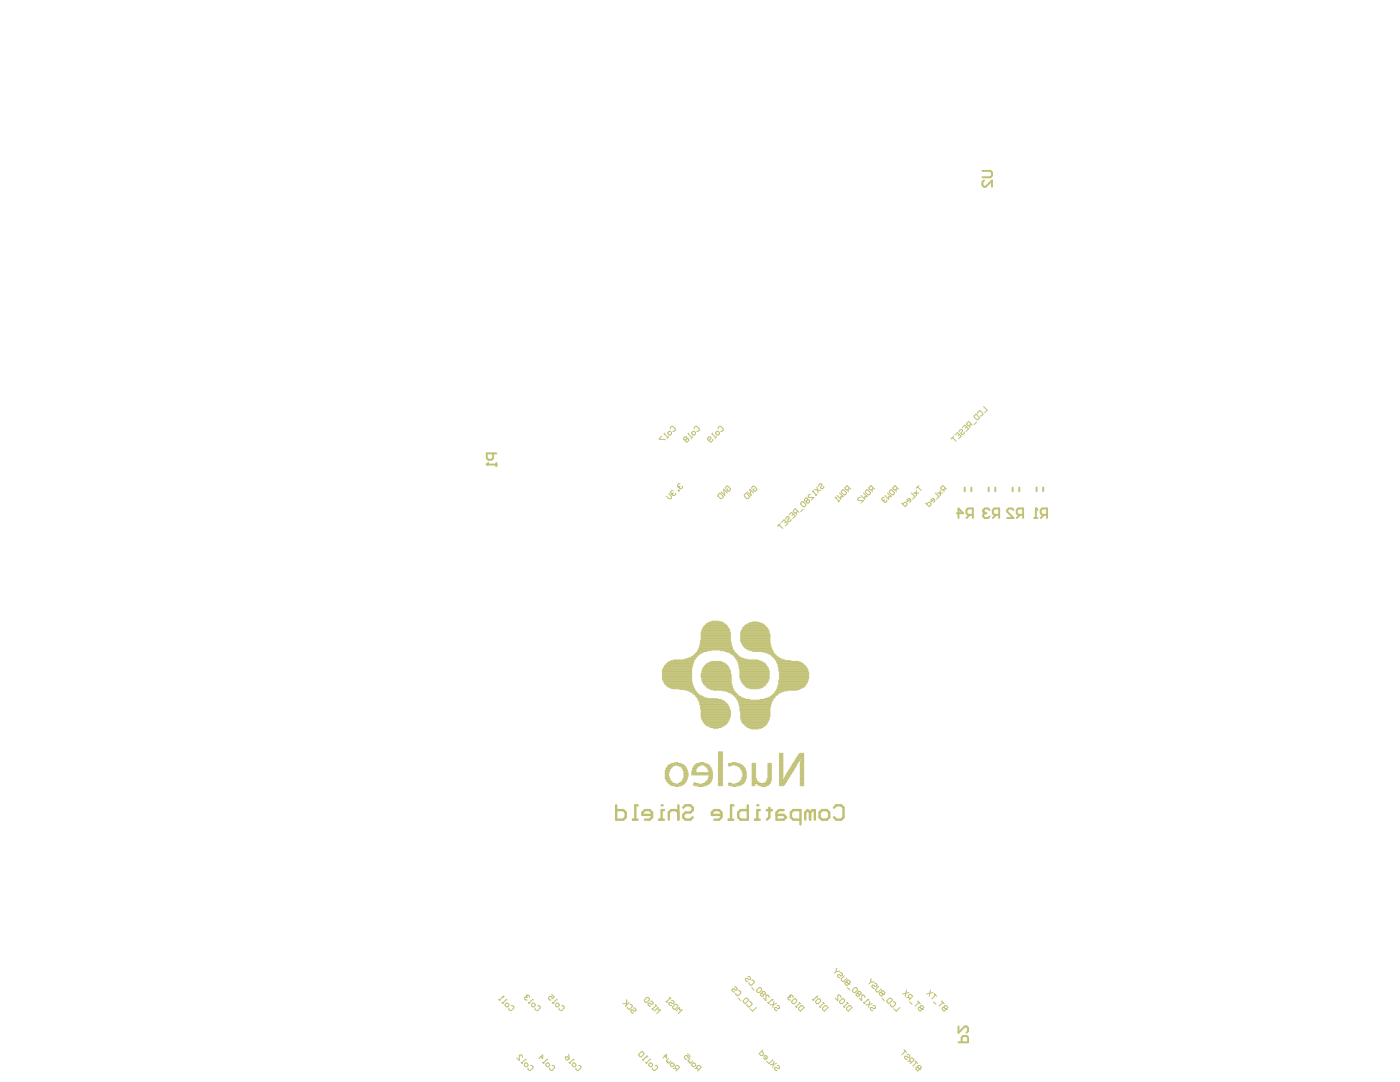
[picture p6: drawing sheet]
<svg xmlns="http://www.w3.org/2000/svg" width="279mm" height="216mm" viewBox="0 0 279 216" stroke-linecap="round" stroke-linejoin="round" font-family="sans-serif">
<g fill="none" stroke="#c0c073" stroke-width=".2">
<path d="M132.2 135.6h5.9M132.2 135.4h5.9M132.2 135.3h5.9M132.2 135.1h5.9M132.2 135h5.9M132.2 134.8h5.9M132.2 134.7h5.9M132.2 134.6h5.9M132.2 134.4h5.9M132.2 134.3h5.9M132.2 134.1h5.9M132.2 134h5.9"/>
<path d="M132.2 133.8h5.9M132.2 133.7h5.9M132.3 135.8h5.8M132.3 135.7h5.8M132.3 133.6h5.8M132.3 133.4h5.8M132.5 136.1h5.7M132.5 136h5.6M132.5 133.3h5.6M132.5 133.1h5.7M132.6 136.4h5.6M132.6 133h5.6"/>
<path d="M132.6 132.8h5.6M132.6 136.3h5.6M132.7 136.6h5.5M132.7 132.7h5.5M132.9 136.7h5.4M132.9 132.6h5.4M133 136.9h5.3M133 132.4h5.3M133.2 137h5.1M133.2 132.3h5.1M133.3 132.1h5.2M133.5 137.1h5"/>
<path d="M133.6 132h4.9M133.8 137.3h4.7M133.9 131.8h4.6M134 137.4h4.6M134.5 131.7h4.1M135.6 137.6h3M136.5 131.5h2.3M136.8 137.7h2M137 131.4h1.8M137.3 137.9h1.6M137.5 131.3h1.4M137.6 138h1.3"/>
<path d="M137.9 138.1h1.2M137.9 131.1h1.2M138.1 131h1.1M138.2 138.3h1M138.3 138.4h1M138.3 130.8h1M138.5 138.6h1M138.5 130.7h1M138.6 130.5h1M138.8 138.9h1.3M138.8 138.7h1M138.8 130.4h1.1"/>
<path d="M138.9 139h1.4M138.9 130.3h1.3M139.1 130.1h1.4M139.1 139.1h1.5M139.2 130h1.9M139.2 139.4h4M139.2 139.3h2M139.2 129.8h2.7M139.3 139.7h4.9M139.3 139.6h4.6M139.3 129.7h7.1M139.3 129.5h6.9"/>
<path d="M139.5 139.9h5M139.5 129.4h6.7M139.5 129.3h6.7M139.6 129.1h6.5M139.6 129h6.5M139.6 128.8h6.5M139.6 128.7h6.3M139.8 128.5h6.1M139.8 128.4h6.1M139.8 128.3h6.1M139.8 128.1h6.1M139.8 128h6"/>
<path d="M139.8 127.8h6M139.9 135.1h6M139.9 135h6M139.9 134.8h6M139.9 134.7h6M139.9 134.6h6M139.9 134.4h5.9M139.9 127.7h5.9M139.9 127.5h5.9M139.9 127.4h5.9M139.9 127.2h5.9M139.9 127.1h5.9"/>
<path d="M139.9 127h5.9M139.9 126.8h5.9M139.9 126.7h5.9M139.9 126.5h5.9M139.9 126.4h5.9M139.9 126.2h5.9M139.9 126.1h5.7M140.1 135.8h5.8M140.1 135.7h5.8M140.1 135.6h5.8M140.1 135.4h5.8M140.1 135.3h5.8"/>
<path d="M140.1 134.3h5.7M140.1 134.1h5.7M140.1 134h5.7M140.1 133.8h5.7M140.1 126h5.5M140.1 125.8h5.5M140.1 125.7h5.5M140.2 136.1h5.7M140.2 136h5.7M140.2 133.7h5.4M140.2 133.6h5.4M140.2 133.4h5.3"/>
<path d="M140.2 125.5h5.3M140.2 125.4h5.3M140.3 136.4h5.8M140.3 133.3h5.2M140.3 125.2h5.1M140.3 125.1h4.9M140.3 136.3h5.6M140.5 136.6h5.6M140.5 133.1h4.9M140.5 133h4.9M140.5 125h4.7M140.6 136.7h5.5"/>
<path d="M140.6 132.8h4.6M140.6 124.8h4.5M140.8 136.9h5.3M140.8 132.7h4.3M140.8 124.7h4.1M140.9 137h5.3M140.9 124.5h3.9M140.9 132.6h4M141.1 137.1h5.1M141.1 132.4h3.7M141.1 124.4h3.4M141.2 137.3h5"/>
<path d="M141.3 124.2h3.1M141.3 132.3h3.2M141.5 137.4h4.9M141.6 132.1h2.6M141.6 124.1h2.5M141.8 137.6h4.6M141.9 132h2M142.1 124h1.4M142.4 137.7h4.1M143.8 129.8h2.7M144.2 137.9h2.3M144.6 130h1.9"/>
<path d="M144.9 138h1.8M145.1 130.1h1.6M145.4 138.1h1.4M145.5 130.3h1.3M145.6 138.3h1.3M145.8 130.4h1.1M145.9 138.4h1.2M145.9 130.5h1.2M146.2 138.6h1M146.2 130.7h1M146.4 138.7h1M146.4 130.8h1"/>
<path d="M146.5 138.9h1M146.5 131h1M146.7 139h1.1M146.7 131.1h1.1M146.8 131.4h1.7M146.8 131.3h1.3M146.8 139.1h1.3M146.9 139.4h1.9M146.9 139.3h1.5M146.9 131.5h2.3M147.1 139.6h2.6M147.1 131.8h4.6"/>
<path d="M147.1 131.7h4.1M147.2 132.1h5M147.2 132h4.9M147.2 139.9h6.9M147.2 139.7h7M147.4 132.7h5.6M147.4 132.4h5.3M147.4 132.3h5.1M147.4 132.6h5.4M147.5 133.4h5.9M147.5 133.3h5.7M147.5 133.1h5.7"/>
<path d="M147.5 133h5.6M147.5 132.8h5.5M147.7 135.3h5.8M147.7 135.1h5.8M147.7 135h5.8M147.7 134.8h5.8M147.7 134.7h5.8M147.7 134.6h5.8M147.7 134.4h5.8M147.7 134.3h5.8M147.7 134.1h5.8M147.7 134h5.8"/>
<path d="M147.7 133.8h5.8M147.7 133.7h5.7M147.7 133.6h5.7M147.8 135.7h5.6M147.8 135.6h5.6M147.8 135.4h5.7M147.8 128h5.9M147.8 127.8h5.9M147.8 127.7h5.9M147.8 127.5h5.9M147.8 127.4h5.9M147.8 127.2h5.9"/>
<path d="M147.8 127.1h5.9M147.8 127h5.9M147.8 126.8h5.9M147.8 126.7h5.9M147.8 126.5h5.9M147.8 126.4h5.7M147.8 126.2h5.7M147.8 126.1h5.7M147.9 136h5.3M147.9 135.8h5.5M147.9 128.3h5.8M147.9 128.1h5.8"/>
<path d="M147.9 126h5.6M147.9 125.8h5.5M148.1 136.1h5.1M148.1 128.5h5.7M148.1 128.4h5.6M148.1 125.7h5.3M148.1 125.5h5.1M148.1 136.3h5M148.2 136.4h4.8M148.2 128.8h5.6M148.2 125.4h5M148.2 125.2h4.9"/>
<path d="M148.2 128.7h5.6M148.4 136.6h4.4M148.4 129h5.4M148.4 125.1h4.6M148.5 136.7h4.3M148.5 129.1h5.5M148.5 125h4.3M148.7 136.9h4M148.7 129.3h5.3M148.7 124.8h4M148.8 137h3.6M148.8 129.4h5.2"/>
<path d="M148.8 124.7h3.7M148.9 137.1h3.3M149.1 129.5h5M149.1 124.5h3.3M149.2 137.3h2.8M149.2 129.7h4.9M149.4 124.4h2.7M149.7 124.2h2M149.7 137.4h1.8M149.7 129.8h4.5M150.2 124.1h.9M150.2 130h4"/>
<path d="M151.7 139.6h2.5M152.2 130.1h2.2M152.5 139.4h1.9M152.8 130.3h1.6M153 139.3h1.5M153.2 130.4h1.3M153.4 139.1h1.3M153.5 130.5h1.2M153.7 139h1M153.8 138.9h1M153.8 130.7h1M154 130.8h1"/>
<path d="M154.1 138.7h1M154.1 131h1M154.2 138.6h1.1M154.2 131.1h1.2M154.4 138.4h1M154.4 131.3h1.1M154.5 138.3h1.2M154.5 131.4h1.3M154.7 138.1h1.3M154.7 138h1.7M154.7 131.5h1.6M154.8 137.9h2.3"/>
<path d="M154.8 131.8h3M154.8 131.7h1.9M155 132.1h4.8M155 132h4.4M155 137.7h4.1M155 137.6h4.6M155.1 137.4h4.7M155.1 137.3h5M155.1 137.1h5.3M155.1 132.4h5.2M155.1 132.3h4.9M155.3 137h5.3"/>
<path d="M155.3 136.9h5.4M155.3 136.7h5.5M155.3 133h5.5M155.3 132.8h5.4M155.3 132.7h5.3M155.3 132.6h5.1M155.4 136.6h5.4M155.4 136.4h5.6M155.4 136.1h5.7M155.4 136h5.7M155.4 135.8h5.9M155.4 135.7h5.9"/>
<path d="M155.4 133.8h5.9M155.4 133.7h5.9M155.4 133.6h5.7M155.4 133.4h5.7M155.4 133.3h5.6M155.4 133.1h5.6M155.4 136.3h5.7M155.5 135.6h5.8M155.5 135.4h5.9M155.5 135.3h5.9M155.5 135.1h5.9M155.5 135h5.9"/>
<path d="M155.5 134.8h5.9M155.5 134.7h5.9M155.5 134.6h5.9M155.5 134.4h5.9M155.5 134.3h5.9M155.5 134.1h5.9M155.5 134h5.8M132.7 154h.9M132.7 153.9h.9M132.7 153.8h.9M132.7 155.3h.9M132.7 155.2h.9"/>
<path d="M132.7 155.1h.9M132.7 154.9h.8M132.7 154.8h.8M132.7 154.6h.8M132.7 154.5h.8M132.7 154.3h.8M132.7 154.2h.8M132.9 153.6h.9M132.9 153.5h.9M132.9 153.3h1M132.9 155.6h.9M132.9 155.5h.9"/>
<path d="M133 153.2h1M133 155.9h1M133 155.8h.9M133.2 156.1h1M133.2 153h1M133.2 152.9h1.1M133.3 156.2h1M133.3 152.8h1.5M133.5 156.3h1.3M133.5 152.6h3M133.6 156.5h2.9M133.8 156.6h2.5"/>
<path d="M133.8 152.5h2.4M134 156.8h2M134 152.3h1.9M134.6 152.2h.7M134.8 156.9h.7M135.2 152.8h1.4M135.3 156.3h1.3M135.6 156.2h1.2M135.6 152.9h1.2M135.9 156.1h1M135.9 153h1M136 153.2h.9"/>
<path d="M136 155.9h.9M136.2 153.5h.8M136.2 153.3h.8M136.2 155.8h.8M136.2 155.6h.8M136.3 153.8h.9M136.3 153.6h.9M136.3 155.3h.9M136.3 155.5h.9M136.5 154h.7M136.5 153.9h.7M136.5 155.2h.7"/>
<path d="M136.5 155.1h.7M136.5 154.9h.8M136.5 154.8h.8M136.5 154.6h.8M136.5 154.5h.8M136.5 154.3h.8M136.5 154.2h.8M138.1 154h.8M138.1 153.9h.8M138.1 154.6h4.1M138.1 154.5h4.1M138.1 154.3h4.1"/>
<path d="M138.1 154.2h4.1M138.2 153.8h.7M138.2 153.6h.7M138.2 153.5h.7M138.2 153.3h.9M138.3 156.6h2.9M138.3 156.5h3.2M138.3 153h.9M138.3 153.2h.9M138.5 156.3h.8M138.5 156.2h.3M138.5 152.9h1"/>
<path d="M138.6 156.8h2.3M138.6 152.8h1.2M138.6 152.6h2.9M138.9 152.5h2.3M139.1 152.3h1.8M139.3 156.9h1M139.5 140h5.1M139.6 152.2h.9M139.6 140.6h5.6M139.6 140.4h5.5M139.6 140.3h5.5M139.6 140.1h5.2"/>
<path d="M139.8 141.4h5.8M139.8 141.3h5.8M139.8 141.2h5.7M139.8 141h5.7M139.8 140.9h5.6M139.8 140.7h5.6M139.9 143.2h5.7M139.9 143h5.9M139.9 142.9h5.9M139.9 142.7h5.9M139.9 142.6h5.9M139.9 142.4h5.9"/>
<path d="M139.9 142.3h5.9M139.9 142.2h5.9M139.9 142h5.9M139.9 141.9h5.9M139.9 141.7h5.9M139.9 141.6h5.7M140.1 143.6h5.4M140.1 143.4h5.5M140.1 143.3h5.5M140.2 156.3h1.4M140.2 143.9h5.2M140.2 143.7h5.3"/>
<path d="M140.3 144h5.1M140.5 152.8h1.1M140.5 144.3h4.6M140.5 144.2h4.7M140.6 156.2h1.2M140.6 144.4h4.5M140.8 156.1h1.1M140.8 152.9h.8M140.8 144.6h4.1M140.9 153h.9M140.9 155.9h1M140.9 144.7h3.7"/>
<path d="M141.1 153.2h.8M141.1 155.8h1M141.2 153.5h.9M141.2 153.3h.7M141.2 155.6h.9M141.2 144.9h3.3M141.3 154h.9M141.3 153.8h.8M141.3 153.6h.8M141.3 155.3h.9M141.3 155.2h.9M141.3 155.5h.8"/>
<path d="M141.5 153.9h.7M141.5 155.1h.7M141.5 154.9h.7M141.5 154.8h.7M141.5 145h2.7M141.8 145.2h2.1M142.4 145.3h1M143.4 156.8h.8M143.4 156.6h.8M143.4 156.5h.8M143.4 156.3h.8M143.4 156.2h.8"/>
<path d="M143.4 156.1h.8M143.4 153h.8M143.4 152.9h.8M143.4 152.8h.8M143.4 152.6h.8M143.4 152.5h.8M143.4 152.3h.8M143.4 152.2h.8M143.4 154h.8M143.4 153.9h.8M143.4 153.8h.8M143.4 153.6h.8"/>
<path d="M143.4 153.5h.8M143.4 153.3h.8M143.4 153.2h.8M143.4 155.9h.8M143.4 155.8h.8M143.4 155.6h.8M143.4 155.3h.8M143.4 155.2h.8M143.4 155.1h.8M143.4 154.9h.8M143.4 154.8h.8M143.4 154.6h.8"/>
<path d="M143.4 154.5h.8M143.4 154.3h.8M143.4 154.2h.8M143.4 152h.8M143.4 151.9h.8M143.4 151.8h.8M143.4 151.5h.8M143.4 151.3h.8M143.4 151.2h.8M143.4 151h.8M143.4 150.9h.8M143.4 150.8h.8"/>
<path d="M143.4 150.6h.8M143.4 150.5h.8M143.4 150.3h.8M143.4 150.2h.8M143.4 150h.8M143.4 155.5h.8M143.4 151.6h.8M145.4 156.6h2.5M145.4 156.5h2.8M145.4 156.3h.7M145.4 152.8h.7M145.4 152.6h2.7"/>
<path d="M145.4 152.5h2.4M145.4 152.3h2.1M145.5 156.8h2.2M145.5 156.2h.1M145.5 152.9h.1M146.1 152.2h.8M146.2 156.9h.7M146.8 156.3h1.6M146.8 152.8h1.4M147.2 156.2h1.3M147.2 152.9h1.2M147.4 140.3h6.6"/>
<path d="M147.4 140h6.7M147.4 140.1h6.6M147.5 156.1h1.2M147.5 153h1M147.5 140.9h6.3M147.5 140.7h6.3M147.5 140.6h6.3M147.5 140.4h6.5M147.7 153.2h1M147.7 155.9h1M147.7 141.9h6M147.7 141.7h6"/>
<path d="M147.7 141.6h6M147.7 141.4h6M147.7 141.3h6M147.7 141.2h6M147.7 141h6.1M147.8 153.5h1M147.8 153.3h.9M147.8 155.8h1M147.8 143.4h5.7M147.8 143.3h5.7M147.8 143.2h5.7M147.8 143h5.9"/>
<path d="M147.8 142.9h5.9M147.8 142.7h5.9M147.8 142.6h5.9M147.8 142.4h5.9M147.8 142.3h5.9M147.8 142.2h5.9M147.8 142h5.9M147.9 153.6h.9M147.9 155.6h.9M147.9 155.5h.9M147.9 143.9h5.5M147.9 143.7h5.5"/>
<path d="M147.9 143.6h5.6M148.1 154h.8M148.1 153.9h.8M148.1 153.8h.7M148.1 155.3h.8M148.1 155.2h.8M148.1 155.1h.8M148.1 144.2h5.1M148.1 144h5.1M148.2 154.9h.7M148.2 154.8h.7M148.2 154.6h.7"/>
<path d="M148.2 154.5h.7M148.2 154.3h.7M148.2 154.2h.7M148.2 144.3h4.9M148.4 144.4h4.7M148.5 144.6h4.5M148.7 144.7h4.1M148.8 144.9h3.9M148.9 145h3.5M149.2 145.2h3M149.5 145.3h2.5M149.9 145.4h1.5"/>
<path d="M150.1 156.8h.6M150.1 156.6h.6M150.1 156.5h.6M150.1 156.3h.7M150.1 156.2h1.6M150.1 156.1h1.3M150.1 153h.7M150.1 152.9h.7M150.1 152.8h.7M150.1 152.6h.7M150.1 152.5h.7M150.1 152.3h.7"/>
<path d="M150.1 154h.7M150.1 153.9h.7M150.1 153.8h.7M150.1 153.6h.7M150.1 153.5h.7M150.1 153.3h.7M150.1 153.2h.7M150.1 155.9h1.1M150.1 155.8h1M150.1 155.6h.9M150.1 155.3h.9M150.1 155.2h.7"/>
<path d="M150.1 155.1h.7M150.1 154.9h.7M150.1 154.8h.7M150.1 154.6h.7M150.1 154.5h.7M150.1 154.3h.7M150.1 154.2h.7M150.1 155.5h.9M151 156.3h2.7M151.1 156.5h2.4M151.2 156.6h2.2M151.5 156.8h1.7"/>
<path d="M152 156.9h.8M152.5 156.2h1.3M152.8 156.1h1M153 155.9h.8M153 155.8h1M153.1 155.6h.9M153.1 155.3h.9M153.1 155.5h.9M153.2 153h.8M153.2 152.9h.8M153.2 152.8h.8M153.2 152.6h.8"/>
<path d="M153.2 152.5h.8M153.2 152.3h.8M153.2 154h.8M153.2 153.9h.8M153.2 153.8h.8M153.2 153.6h.8M153.2 153.5h.8M153.2 153.3h.8M153.2 153.2h.8M153.2 155.2h.8M153.2 155.1h.8M153.2 154.9h.8"/>
<path d="M153.2 154.8h.8M153.2 154.6h.8M153.2 154.5h.8M153.2 154.3h.8M153.2 154.2h.8M155.5 156.8h.9M155.5 156.6h1M155.5 156.5h1.2M155.5 156.3h1.2M155.5 156.2h1.3M155.5 156.1h1.5M155.5 153h.8"/>
<path d="M155.5 152.9h.8M155.5 152.8h.8M155.5 152.6h.8M155.5 152.5h.8M155.5 152.3h.8M155.5 152.2h.8M155.5 154h.8M155.5 153.9h.8M155.5 153.8h.8M155.5 153.6h.8M155.5 153.5h.8M155.5 153.3h.8"/>
<path d="M155.5 153.2h.8M155.5 155.9h1.5M155.5 155.8h1.6M155.5 155.6h.8M155.5 155.3h.8M155.5 155.2h.8M155.5 155.1h.8M155.5 154.9h.8M155.5 154.8h.8M155.5 154.6h.8M155.5 154.5h.8M155.5 154.3h.8"/>
<path d="M155.5 154.2h.8M155.5 152h.8M155.5 151.9h.8M155.5 151.8h.8M155.5 151.5h.8M155.5 151.3h.8M155.5 151.2h.8M155.5 151h.8M155.5 150.9h.8M155.5 150.8h.8M155.5 150.6h.8M155.5 150.5h.8"/>
<path d="M155.5 150.3h.8M155.5 155.5h.8M155.5 151.6h.8M156.4 155.6h.7M156.4 155.5h.9M156.5 155.3h.9M156.5 155.2h.9M156.7 155.1h.8M156.7 154.9h1M156.8 154.8h.9M156.8 154.6h1M157 154.5h.8"/>
<path d="M157 154.3h1M157.1 154.2h1M157.3 154h.8M157.3 153.9h1M157.4 153.8h1M157.4 153.6h1M157.5 153.5h1.1M157.7 153.3h.9M157.7 153.2h1M157.8 153h1M158 152.9h.8M158 152.8h1"/>
<path d="M158.1 152.6h.9M158.1 152.5h1M158.3 152.3h.8M158.4 152.2h.9M158.4 152h1M158.6 151.9h.8M158.7 151.8h.9M158.7 151.6h.9M158.8 151.5h.9M158.8 151.3h1.6M159 151.2h1.4M159.1 151h1.3"/>
<path d="M159.1 150.9h1.3M159.3 150.8h1.1M159.4 150.6h1M159.4 150.5h1M159.6 150.3h.8M159.7 156.8h.7M159.7 156.6h.7M159.7 156.5h.7M159.7 156.3h.7M159.7 156.2h.7M159.7 156.1h.7M159.7 153h.7"/>
<path d="M159.7 152.9h.7M159.7 152.8h.7M159.7 152.6h.7M159.7 152.5h.7M159.7 152.3h.7M159.7 152.2h.7M159.7 154h.7M159.7 153.9h.7M159.7 153.8h.7M159.7 153.6h.7M159.7 153.5h.7M159.7 153.3h.7"/>
<path d="M159.7 153.2h.7M159.7 155.9h.7M159.7 155.8h.7M159.7 155.6h.7M159.7 155.3h.7M159.7 155.2h.7M159.7 155.1h.7M159.7 154.9h.7M159.7 154.8h.7M159.7 154.6h.7M159.7 154.5h.7M159.7 154.3h.7"/>
<path d="M159.7 154.2h.7M159.7 152h.7M159.7 151.9h.7M159.7 155.5h.7M159.8 151.8h.6M159.8 151.5h.6M159.8 151.6h.6"/>
</g>
<g fill="none" stroke="#c0c073" stroke-width=".38">
<path d="M192.5 97.3v.7M193.9 97.3v.7M197.3 97.3v.7M198.6 97.3v.7M202.1 97.3v.7M203.4 97.3v.7M206.9 97.3v.7M208.2 97.3v.7M206.4 103.4h.7M206.7 101.5v1.9M208.3 102.7l-.6 .7M209 102.7h-1l-.3-.3v-.6l.3-.3h1v1.9"/>
<path d="M191.3 208h1.9v-1l-.3-.3h-.7l-.3 .3v1M191.3 204.8v1.3l1.3-1.3h.3l.3 .3v.7l-.3 .3"/>
</g>
<circle cx="206.7" cy="101.5" r=".19" fill="#c0c073"/>
<path d="M97.1 92.7h2M98.4 90.5v.9l-.3 .3h-.6l-.4-.3v-.9h2M99.1 92.4v.6M191 102.4h1.2l-.9-.9v1.9M193.5 102.7l-.6 .7M194.2 102.7h-1l-.3-.3v-.6l.3-.3h1v1.9M202.3 101.8l-.3-.3h-.7l-.3 .3v.3l1.3 1.3h-1.3M203.5 102.7l-.6 .7M204.2 102.7h-1l-.3-.3v-.6l.3-.3h1v1.9M206.7 101.5l.4 .3" fill="none" stroke="#c0c073" stroke-width=".38"/>
<g fill="none" stroke="#c0c073" stroke-width=".2">
<path d="M137.1 87.5l-.1-.3h-.3l-.2 .2v.3l.3 .1M137.1 87.5l.3 .2v.2l-.2 .3-.4-.2v-.2M137.1 87.5l-.3 .3M137.4 86.4l-.1 .2 .8 .7M138.1 86.3l.2-.2h.3l.2 .2v.3l-.2 .2h-.3l-.2-.2zM138.2 87.2l-.3 .2M138.6 85.6v-.3l.2-.2h.3l.5 .5v.2l-.3 .3h-.2M142.2 87.7v.2l-.2 .3h-.3l-.5-.5v-.3l.3-.2 .4 .1v.2l-.4 .4M142.2 86.4l-.1 .2 .7 .7M142.8 86.3l.3-.2h.2l.3 .2v.3l-.3 .2h-.2l-.3-.2zM143 87.2l-.3 .2M143.3 98.7l.4-.3 .7 .7-.4 .4h-.2l-.5-.5z"/>
<path d="M143.3 85.6v-.3l.3-.2h.2l.5 .5v.2l-.2 .3h-.3M143.9 98.1l.7 .8-.2-1.3 .7 .8M144.8 97.5v-.2l.2-.3h.3l.5 .5v.3l-.3 .2h-.2l-.3-.2 .3-.3M161.2 99.8l-.1-.4h-.3l-.2 .2v.3l.3 .1M161.2 99.8l-.3 .2M161.2 99.8l.4 .1v.2l-.3 .3-.4-.1v-.3M161.8 98.6h-.2l-.3 .3v.2l.1 .2h1l-.5 .5M162.2 98h.1M162.2 98l.7 .8M162.2 98h.2M162.5 97.6l1.3 .3M163 98.6l-.2 .3"/>
<path d="M163 97.2l.3 1.2M163.4 97v-.2l.3-.3 .3 .2v.2l-.2 .3 .1 .3h.3l.2-.2v-.3M166.7 99.2h.1M166.7 99.2h.2M166.7 99.2l.7 .8M167.6 99.9l-.3 .2M167.6 98.4l.7 .7h-.5v.5l-.7-.7M168.2 97.8h.2l.5 .5v.2l-.2 .2h-.3l-.5-.4v-.3zM169.3 97.6v.5M169.5 97.4l-.3 .4h-.3l-.2-.3v-.2l.3-.4 .8 .7M171.7 99.2h-.2l-.3 .3 .1 .4h1l-.5 .5M172.3 98.4l.8 .7h-.5v.5l-.8-.7"/>
<path d="M172.9 97.8h.3l.5 .5v.2l-.3 .2h-.2l-.5-.4v-.3zM174.1 97.6v.5M174.3 97.4l-.4 .4h-.2l-.3-.3v-.2l.4-.4 .8 .7M176.1 99.9h.1M176.1 99.9h.3M176.5 99.2h-.3l-.2 .3 .1 .4M176.5 99.7l-.1 .2M177 99.7v.3l-.3 .2-.3-.1v-.2M177.1 98.4l.8 .7h-.5v.5l-.8-.7M177.7 97.8h.3l.5 .5v.2l-.3 .2h-.2l-.5-.4v-.3zM178.8 97.6v.5M179.1 97.4l-.4 .4h-.2l-.3-.3v-.2l.4-.4 .7 .7"/>
<path d="M186.4 99.6l-.5 .5-.1-.4 .2-.2h.3l.2 .2v.3l-.2 .2M186.7 98.4l.7 .7-.5 .5M187.2 98.4h1M187.7 97.9v1M188.4 97.6v.5M188.6 97.4l-.3 .4h-.3l-.2-.3v-.2l.4-.4 .7 .7M155.5 104.7l.7 .8M155.7 104.5l-.5 .5M156 104.2l.5-.5 .7 .8-.5 .5M156.8 103.6v-.3l.3-.2 .4 .1v.3l-.3 .2 .1 .4h.3l.2-.3v-.2M156.8 104.1l-.2 .2M157.5 102.7l.5-.5 .7 .8-.5 .5"/>
<path d="M158.3 102.6l-.2 .3M158.9 102.2v.5M159.2 102l-.4 .4h-.2l-.3-.3v-.2l.4-.4 .7 .7M160.1 100.1h.2l.5 .5v.3l-.2 .2h-.3l-.5-.5v-.2zM160.3 101.6l-.5 .5M184.7 100.4l.7 .7 .4-.4v-.2l-.3-.3h-.2l-.4 .4M99.6 199.4l.2 .3M100.4 198.8h.1M100.4 198.8l-.7 .7M100.4 198.8v.2M101.2 199.5l-.1-.1-.8 .8-.1-.2 .2 .3M100.8 200.4l.3-.2h.2l.3 .2v.3l-.3 .2h-.2l-.3-.2z"/>
<path d="M102 200.7h.3l.2 .2v.3l-.5 .4h-.2l-.2-.2v-.2M107.8 210.7l.5 .5v-.7l-.7 .7M108.9 212.4l.3-.3h.2l.3 .3v.2l-.3 .2h-.2l-.3-.2zM109.3 211.5l-.1-.1-.8 .7-.1-.1 .3 .2M110.2 212.6h.2l.3 .2v.3l-.5 .5h-.3l-.2-.3v-.2M113 210.9h.2l.4 .3-.3 .3h-.2l-.3-.3zM113.4 210.4l.2 .8M114.2 212.4l.2-.3h.3l.2 .3v.2l-.2 .2h-.3l-.2-.2zM114.6 211.5l-.2-.1-.7 .7-.1-.1 .2 .2M115.4 212.6h.3l.2 .2v.3l-.5 .5h-.2l-.3-.3v-.2M127.5 210.4l.5-.5h.2l.3 .2v.3l-.5 .5h-.3l-.2-.3zM128.2 211.4l.3 .2"/>
<path d="M129.1 210.7h.1M129.1 210.7l-.7 .8M129.1 210.7v.3M129.5 212.4l.2-.3h.3l.2 .3v.2l-.2 .2h-.3l-.2-.2zM129.9 211.5l-.2-.1-.7 .7-.1-.1 .2 .2M130.7 212.6h.3l.2 .2v.3l-.5 .5h-.2l-.3-.3v-.2M137.2 210.2l.5 .5-.4 .4-.2-.5h-.3l-.2 .3v.2l.2 .3h.3M137.7 211.2l-.4 .4v.3h.3v.2h.2l.4-.4M138.1 212.4l.2-.3h.3l.2 .3v.2l-.2 .2h-.3l-.2-.2zM138.7 213.2h.5M139.4 213.5l-.3-.4v-.3l.2-.2h.3l.3 .4-.7 .7M152.2 209.5l-.7 .7 .4 .4h.2l.3-.2v-.3l-.4-.3"/>
<path d="M152.4 211.1l.2 .3h.3l.2-.3v-.2l-.2-.3-.4 .1 .5 .5M154.2 211.5l-.7 .7-.5-.5M154.5 211.7l-.3 1.3M155 212.2l-1.3 .3M155.1 212.6h.2l.3 .2-.1 .4h-.3l-.2-.2-.4 .1v.2l.2 .3h.3"/>
</g>
<circle cx="97.1" cy="92.7" r=".19" fill="#c0c073"/>
<path d="M97.5 92.4l-.4 .3M197.5 101.8l-.3-.3h-.7l-.3 .3v.3M198.8 102.7l-.7 .7M199.4 102.7h-.9l-.4-.3v-.6l.4-.3h.9v1.9" fill="none" stroke="#c0c073" stroke-width=".38"/>
<g fill="none" stroke="#c0c073" stroke-width=".2">
<path d="M132 87.1l-.4 .4 .1 .2h1l.1 .1M132.7 86.4l-.2 .2 .8 .7M133.3 86.3l.2-.2h.3l.2 .2v.3l-.2 .2h-.3l-.2-.2zM133.4 87.2l-.2 .2M133.5 98.5l.5 .5v.5h-.5l-.5-.5M133.8 85.6v-.3l.2-.2h.3l.5 .5v.2l-.3 .3h-.2M134 98.5h.1M134 98.5h.2M134.3 97.9h-.2l-.2 .2 .1 .4M134.3 98.4l-.1 .1M134.8 98.4v.2l-.2 .3-.4-.1v-.3M135.3 97.2h.1"/>
<path d="M135.3 97.2h.3M135.3 97.9l.2-.1 .1 .1-.1 .1zM135.7 96.5h-.2l-.3 .3 .1 .4M135.7 97l-.1 .2M136.2 97v.3l-.2 .2h-.3l-.1-.3M148.5 98.7l.4-.3 .8 .7-.4 .4h-.3l-.5-.5zM149.2 98.1l.7 .8-.2-1.3 .7 .8M150 97.5v-.2l.3-.3h.2l.5 .5v.3l-.2 .2h-.3l-.2-.2 .2-.3M181.6 99.6l-.5 .5-.1-.4 .3-.2h.2l.3 .2v.3l-.3 .2M181.9 98.4l.7 .7-.5 .5M182.4 98.4h1M182.9 97.9v1"/>
<path d="M183.1 97.1l.8 .8M183.4 96.9l-.5 .5M179.9 100.4l.7 .7 .4-.4v-.2l-.2-.3h-.3l-.3 .4M110.1 198.4l.5 .5-.4 .4-.2-.5h-.3l-.2 .2v.3l.2 .2h.3M111.2 199.5l-.1-.1-.8 .8-.1-.2 .3 .3M125.1 199.5v1M128.6 199.5l.5-.5h.2l.3 .3v.2l-.5 .5h-.3l-.2-.2zM129.8 199.8h.3l.2 .2-.1 .4h-.2l-.3-.3-.4 .2v.2l.3 .3h.2M157.6 198.7h.1M157.6 198.9h-.2l-.1 .4 .2 .2h.3M157.6 198.7l.4-.1 .3 .2v.2M157.6 198.7v.2"/>
<path d="M157.6 198.9l.2 .1M158 199.8l.5-.5h.3l.2 .2v.3l-.5 .5h-.2l-.3-.3zM166.9 193.8l-.4 .4M167 193.2l-.1 .6M167.5 193.7l-.6 .1M167.6 199.8l.5-.5h.2l.3 .2v.3l-.5 .5h-.3l-.2-.3zM167.6 194.1h.3l.2 .2-.1 .4h-.2l-.3-.2-.4 .1v.2l.3 .3h.2M167.8 199v-.2l-.2-.2h-.3l-.1 .1v1l-.5-.5M168.5 194.7l-.6 .6v.3l.2 .2h.3l.6-.6M168.6 196.1l.4-.1 .1-.4h.3l.3 .4-.7 .7-.4-.4zM169 196l.4 .3M169.1 197.1l.5 .5"/>
<path d="M169.4 196.3h.1M170.1 197.6l.5-.5h.3l.2 .2v.3l-.5 .5h-.2l-.3-.3zM171.2 198.2h-.2l-.1 .4 .2 .2h.3l.1-.4M171.2 198.2l.2-.4h.2l.3 .3v.2l-.4 .1M171.2 198.2l.3 .2M172.6 199v-.2l-.3-.2h-.2l-.1 .1v1l-.5-.5M173.2 199.4h.1M173.2 199.4l-.7 .8-.2-.2 .3 .3M173.2 199.4v.3M173.6 199.8l-.3 1.2M173.8 196l-.4 .3M173.9 195.3l-.1 .7"/>
<path d="M174.4 195.8l-.6 .2M174.5 196.2h.3l.2 .2-.1 .4h-.3l-.2-.2-.4 .1v.2l.3 .3h.2M175.4 196.8l-.6 .6v.3l.2 .2h.3l.6-.6M175.5 198.2l.4-.1 .1-.4h.3l.3 .4-.7 .7-.4-.4zM175.9 198.1l.4 .3M176 199.2l.5 .5M176.3 198.4h.1M177 199.7l.5-.5h.2l.4 .3-.7 .8-.4-.4zM178.2 199.9h.3l.2 .3v.2l-.5 .5h-.2l-.3-.2v-.3M185.7 197.6l-.3 1.2M186.2 198.1l-1.3 .2M186.3 199.9l.5 .5"/>
<path d="M186.4 198.3l.5 .5M186.7 198.6l-.8 .7M187.9 199.8l.5 .5M104.3 211v-.3l-.3-.2h-.2l-.2 .1v1l-.5-.5M104.6 212.4l.3-.3h.2l.3 .3v.2l-.3 .2h-.2l-.3-.2zM105 211.5l-.1-.1-.8 .7-.1-.1 .3 .2M105.9 212.6h.2l.3 .2v.3l-.5 .5h-.3l-.2-.3v-.2M110.8 200.4l.3-.2h.2l.3 .2v.3l-.3 .2h-.2l-.3-.2zM112.1 200.7h.2l.3 .2v.3l-.5 .4h-.3l-.2-.2v-.2M124.3 200.3h.8M125.6 200l-.8 .8M125.7 200.4h.2l.3 .2v.3l-.5 .5h-.3l-.2-.3v-.2"/>
<path d="M126.4 201.1h.3l.2 .3-.1 .4h-.3l-.2-.3-.4 .1v.3l.3 .2h.2M130.1 201.3l.2 .2M130.6 201.8l.7-.8v.5h.5l-.7 .7M130.8 200.5l.3 .3M131 200.6l-.8 .8M132.5 210.6l.5 .5v-.7l-.7 .7M133.4 211.2l-.4 .4v.3h.3v.2h.2l.4-.4M133.8 212.4l.2-.3h.3l.2 .3v.2l-.2 .2h-.3l-.2-.2zM134.4 213.2h.5M135.1 213.5l-.3-.4v-.3l.2-.2h.3l.3 .4-.7 .7M158.8 200.8l.2 .2M159.4 201.2l.5-.5h.2l.4 .3-.8 .8-.3-.4z"/>
<path d="M159.5 200l.2 .3M159.6 200.2l-.7 .7M168.3 200.8l.3 .2M168.9 201.2l.5-.5h.3l.3 .3-.7 .8-.4-.4zM169.1 200l.2 .3M169.2 200.2l-.8 .7M174.1 200.3l-1.3 .2M174.2 200.7h.3l.2 .2-.1 .4h-.3l-.2-.3-.4 .2v.2l.3 .2h.2M179.6 201l-.7 .8-.5-.5M180.4 209.5l.5 .5M180.7 209.8l-.8 .7M181.1 210.4h.2l.2 .2-.1 .4h-.2l-.3-.3-.3 .2v.2l.2 .3h.3"/>
<path d="M181.2 211.7h.5M181.9 212l-.4-.4v-.2l.3-.3h.2l.4 .4-.7 .7M182.7 211.7l.5 .5M182.8 213.1l.4-.1 .1-.4h.2l.4 .4-.7 .7-.4-.4zM182.9 212l-.7 .7M183.2 213l.3 .3M183.5 213.3h.1M188 201.2l.4-.2 .1-.3h.3l.4 .3-.8 .8-.4-.4zM188.2 200l-.8 .8M188.4 201l.4 .4M188.8 201.4h.1"/>
</g>
<circle cx="196.2" cy="102.1" r=".19" fill="#c0c073"/>
<path d="M196.1 34.1h1.6l.3 .3v.7l-.3 .3h-1.6M196.4 36l-.3 .3v.7l.3 .3h.3l1.3-1.3v1.3M196.2 102.1l.3 .3M196.5 102.4h.4M196.5 102.4l-.3 .3v.3l.3 .4h.7l.3-.4" fill="none" stroke="#c0c073" stroke-width=".38"/>
<g fill="none" stroke="#c0c073" stroke-width=".2">
<path d="M190.1 87.3l.7 .8M190.3 87.1l-.5 .5M190.6 86.8l.5-.5 .7 .8-.5 .5M191.4 86.2v-.2l.3-.3 .4 .1v.3l-.3 .2 .1 .4h.3l.2-.3v-.2M191.4 86.7l-.2 .2M192.1 85.3l.5-.5 .7 .8-.5 .5M192.9 85.2l-.2 .3M193.5 84.8v.5M193.8 84.6l-.4 .4h-.2l-.3-.3v-.2l.4-.4 .7 .7M194.4 83l.4-.4 .7 .8-.3 .3h-.3l-.5-.5zM194.9 84.2l-.5 .5M195.2 82.5v-.3l.2-.2h.3l.5 .5v.2l-.3 .3h-.2"/>
<path d="M196.3 81.1l.7 .8-.5 .5M105.1 198.7h.1M105.1 198.9h-.3l-.1 .4 .3 .2h.2M105.1 198.7l.3-.1 .3 .2v.2M105.1 198.7v.2M105.1 198.9l.1 .1M106.4 199.5l-.1-.1-.7 .8-.2-.2 .3 .3M132.9 199.8l.2 .2M133.6 199l.3 .3M133.8 199.2l-.8 .7M134 199.6h.3l.2 .3-.1 .4h-.3l-.2-.3-.4 .1v.3l.3 .2h.2M146.6 196.9h.2l.3 .3-.1 .4h-.3l-.2-.3-.4 .1v.3l.2 .2h.3"/>
<path d="M147.3 197.7h.3l.2 .2v.3l-.5 .5h-.2l-.3-.3v-.2M147.3 199.2l.5 .5M148.3 199.7l.5-.5h.3l.3 .3-.7 .8-.4-.4zM149.3 194.8h.2l.3 .3-.2 .4h-.2l-.3-.3-.3 .1v.3l.2 .2h.3M149.6 199.9h.2l.3 .3v.2l-.5 .5h-.3l-.2-.2v-.3M150 195.6h.3l.2 .2v.3l-.5 .5h-.2l-.3-.3v-.2M150 197.1l.5 .5M151 197.6l.5-.5h.2l.3 .2v.3l-.5 .5h-.2l-.3-.3zM152.1 198.2h-.2l-.2 .4 .3 .2h.2l.2-.4M152.1 198.2l.1-.4h.3l.2 .3v.2l-.3 .1M152.1 198.2l.3 .2M153.5 199v-.2l-.3-.2h-.2l-.1 .1v1l-.5-.5"/>
<path d="M154.1 199.4h.1M154.1 199.4l-.7 .8-.2-.2 .3 .3M154.1 199.4v.3M154.5 199.8l-.3 1.2M162.2 199.4l.2 .3M162.8 199.8l.5-.5h.2l.3 .2v.3l-.5 .5h-.3l-.2-.3zM163 198.8h.1M163 198.8l-.7 .7M163 198.8v.2M180.9 199h.5M180.9 197.6l-.2 1.2M181.4 198.1l-1.2 .2"/>
<path d="M181.5 199.9l.5 .5M181.7 199.3l-.4-.4v-.2l.2-.3h.3l.4 .4-.8 .7M183.1 199.8l.5 .5M106.1 200.4l.2-.2h.3l.2 .2v.3l-.2 .2h-.3l-.2-.2zM107.3 200.7h.3l.2 .2v.3l-.5 .4h-.2l-.3-.2v-.2M134.3 200.9l.5-.5h.2l.3 .2v.3l-.5 .5h-.3l-.2-.3zM134.9 201.8l.7-.8v.5h.5l-.7 .7M150.9 201l-.7 .8-.5-.5M155 200.3l-1.3 .2M155.1 200.7h.2l.3 .2-.1 .4h-.3l-.2-.3-.4 .2v.2l.2 .2h.3M163.5 200.8l.3 .2M164.2 201.2l.4-.5h.3l.4 .3-.8 .8-.3-.4z"/>
<path d="M164.3 200l.2 .3M164.4 200.2l-.7 .7M183.3 201.2l.3-.2 .2-.3h.2l.4 .3-.8 .8-.3-.4zM183.4 200l-.8 .8M183.6 201l.4 .4M184 201.4h.1"/>
</g>
<path d="M150.7 163.6h.9M151.6 161.6h-.5v2M153.1 161.6h.9M153.5 161.2v1.9l-.4 .5M156.4 161.6h-1l-.4 .5v1.5h1.4l.5-.5-.5-.5h-1.4M159.7 163.6h-1.4l-.5-.5v-1l.5-.5h1.4v2.9M161.7 162.1l.4-.5h.5v2M161.7 162.1v1.5M161.7 162.1l-.5-.5-.5 .5v1.5M163.6 162.1l.4-.5h1l.5 .5v1l-.5 .5h-1l-.4-.5zM166.4 161.2l.5-.5h1l.4 .5v1.9l-.4 .5h-1l-.5-.5" fill="none" stroke="#c0c073" stroke-width=".48"/>
<circle cx="151.1" cy="160.7" r=".24" fill="#c0c073"/>
<path d="M131.6 163.6h.9M132.5 161.6h-.5v2M135.4 162.1l-.5-.5h-.9l-.5 .5v1.5M135.4 160.7v2.9M136.3 161.2l.5-.5h1l.5 .5v.4l-.5 .5h-1l-.5 .5v.5l.5 .5h1l.5-.5M144 162.6h-1.9v-.5l.5-.5h.9l.5 .5v1l-.5 .5h-.9M145.4 163.6h1M146.4 160.7h-.5v2.9M149.2 160.7v2.9h-1.4l-.5-.5v-1l.5-.5h1.4" fill="none" stroke="#c0c073" stroke-width=".48"/>
<circle cx="132" cy="160.7" r=".24" fill="#c0c073"/>
<path d="M123 160.7v2.9h1.4l.5-.5v-1l-.5-.5h-1.4M126.3 163.6h1M127.3 160.7h-.5v2.9M130.1 162.6h-1.9v-.5l.5-.5h1l.4 .5v1l-.4 .5h-1" fill="none" stroke="#c0c073" stroke-width=".48"/>
</svg>
